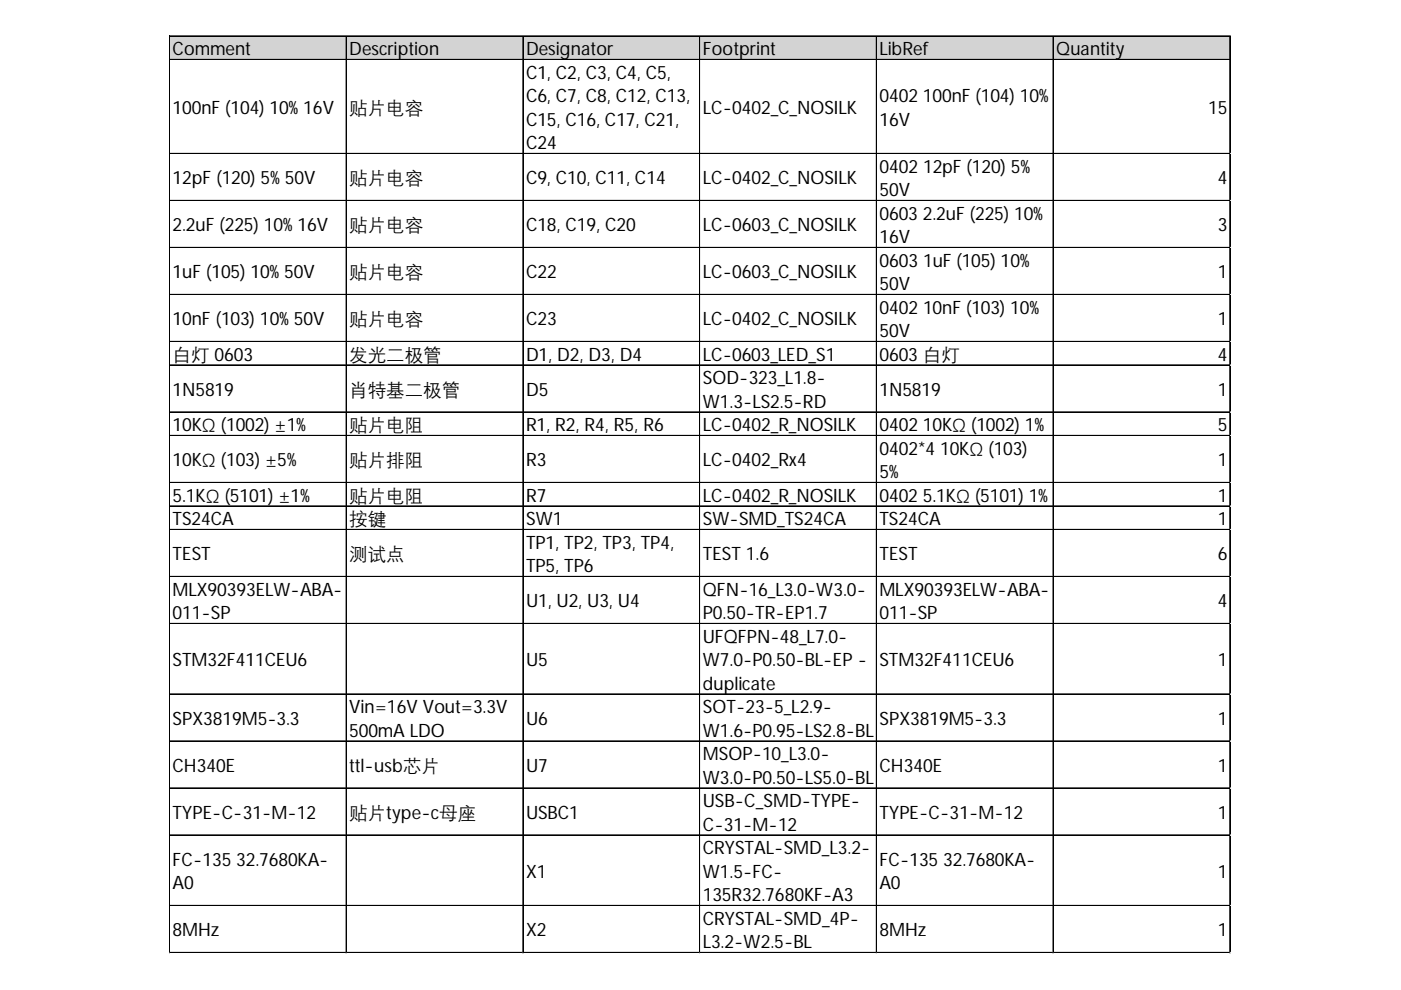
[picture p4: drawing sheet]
<svg xmlns="http://www.w3.org/2000/svg" width="297mm" height="210mm" viewBox="0 0 297 210" stroke-linecap="round" stroke-linejoin="round" font-family="sans-serif">
<defs><g id="words">
<g font-size="3.9">
<text x="36.6" y="11.7">Comment</text>
<text x="74.1" y="11.7">Description</text>
<text x="111.5" y="11.7">Designator</text>
<text x="149" y="11.7">Footprint</text>
<text x="186.5" y="11.7">LibRef</text>
<text x="223.9" y="11.7">Quantity</text>
<text x="111.5" y="16.7">C1, C2, C3, C4, C5,</text>
<text x="111.5" y="21.7">C6, C7, C8, C12, C13,</text>
<text x="186.5" y="21.7">0402 100nF (104) 10%</text>
<text x="36.6" y="24.1">100nF (104) 10%16V</text>
<text x="74.1" y="24.1">贴片电容</text>
<text x="111.5" y="26.7">C15, C16, C17, C21,</text>
<text x="149" y="24.1">LC-0402_C_NOSILK</text>
<text x="186.5" y="26.7">16V</text>
<text x="256.2" y="24.1">15</text>
<text x="111.5" y="31.6">C24</text>
<text x="36.6" y="39">12pF (120) 5%50V</text>
<text x="74.1" y="39">贴片电容</text>
<text x="111.5" y="39">C9, C10, C11, C14</text>
<text x="149" y="39">LC-0402_C_NOSILK</text>
<text x="186.5" y="36.6">0402 12pF (120) 5%</text>
<text x="186.5" y="41.6">50V</text>
<text x="258.2" y="39">4</text>
<text x="186.5" y="46.6">0603 2.2uF (225) 10%</text>
<text x="36.6" y="49">2.2uF (225) 10%16V</text>
<text x="74.1" y="49">贴片电容</text>
<text x="111.5" y="49">C18, C19, C20</text>
<text x="149" y="49">LC-0603_C_NOSILK</text>
<text x="186.5" y="51.6">16V</text>
<text x="258.2" y="49">3</text>
<text x="36.6" y="59">1uF (105) 10%50V</text>
<text x="74.1" y="59">贴片电容</text>
<text x="111.5" y="59">C22</text>
<text x="149" y="59">LC-0603_C_NOSILK</text>
<text x="186.5" y="56.6">0603 1uF (105) 10%</text>
<text x="258.2" y="59">1</text>
<text x="186.5" y="61.5">50V</text>
<text x="36.6" y="68.9">10nF (103) 10%50V</text>
<text x="74.1" y="68.9">贴片电容</text>
<text x="111.5" y="68.9">C23</text>
<text x="149" y="68.9">LC-0402_C_NOSILK</text>
<text x="186.5" y="66.5">0402 10nF (103) 10%</text>
<text x="186.5" y="71.5">50V</text>
<text x="258.2" y="68.9">1</text>
<text x="36.6" y="76.5">白灯 0603</text>
<text x="74.1" y="76.5">发光二极管</text>
<text x="111.5" y="76.5">D1, D2, D3, D4</text>
<text x="149" y="76.5">LC-0603_LED_S1</text>
<text x="186.5" y="76.5">0603 白灯</text>
<text x="258.2" y="76.5">4</text>
<text x="36.6" y="83.9">1N5819</text>
<text x="74.1" y="83.9">肖特基二极管</text>
<text x="111.5" y="83.9">D5</text>
<text x="149" y="81.5">SOD-323_L1.8-</text>
<text x="186.5" y="83.9">1N5819</text>
<text x="258.2" y="83.9">1</text>
<text x="149" y="86.4">W1.3-LS2.5-RD</text>
<text x="36.6" y="91.4">10KΩ (1002) ±1%</text>
<text x="74.1" y="91.4">贴片电阻</text>
<text x="111.5" y="91.4">R1, R2, R4, R5, R6</text>
<text x="149" y="91.4">LC-0402_R_NOSILK</text>
<text x="186.5" y="91.4">0402 10KΩ (1002) 1%</text>
<text x="258.2" y="91.4">5</text>
<text x="36.6" y="98.8">10KΩ (103) ±5%</text>
<text x="74.1" y="98.8">贴片排阻</text>
<text x="111.5" y="98.8">R3</text>
<text x="149" y="98.8">LC-0402_Rx4</text>
<text x="186.5" y="96.4">0402*4 10KΩ (103)</text>
<text x="186.5" y="101.4">5%</text>
<text x="258.2" y="98.8">1</text>
<text x="36.6" y="106.4">5.1KΩ (5101) ±1%</text>
<text x="74.1" y="106.4">贴片电阻</text>
<text x="111.5" y="106.4">R7</text>
<text x="149" y="106.4">LC-0402_R_NOSILK</text>
<text x="186.5" y="106.4">0402 5.1KΩ (5101) 1%</text>
<text x="258.2" y="106.4">1</text>
<text x="36.6" y="111.4">TS24CA</text>
<text x="74.1" y="111.4">按键</text>
<text x="111.5" y="111.4">SW1</text>
<text x="149" y="111.4">SW-SMD_TS24CA</text>
<text x="186.5" y="111.4">TS24CA</text>
<text x="258.2" y="111.4">1</text>
<text x="36.6" y="118.8">TEST</text>
<text x="74.1" y="118.8">测试点</text>
<text x="111.5" y="116.3">TP1, TP2, TP3, TP4,</text>
<text x="149" y="118.8">TEST 1.6</text>
<text x="186.5" y="118.8">TEST</text>
<text x="258.2" y="118.8">6</text>
<text x="111.5" y="121.3">TP5, TP6</text>
<text x="36.6" y="126.3">MLX90393ELW-ABA-</text>
<text x="36.6" y="131.3">011-SP</text>
<text x="111.5" y="128.7">U1, U2, U3, U4</text>
<text x="149" y="126.3">QFN-16_L3.0-W3.0-</text>
<text x="149" y="131.3">P0.50-TR-EP1.7</text>
<text x="186.5" y="126.3">MLX90393ELW-ABA-</text>
<text x="186.5" y="131.3">011-SP</text>
<text x="258.2" y="128.7">4</text>
<text x="149" y="136.3">UFQFPN-48_L7.0-</text>
<text x="36.6" y="141.3">STM32F411CEU6</text>
<text x="111.5" y="141.3">U5</text>
<text x="149" y="141.3">W7.0-P0.50-BL-EP -</text>
<text x="186.5" y="141.3">STM32F411CEU6</text>
<text x="258.2" y="141.3">1</text>
<text x="149" y="146.2">duplicate</text>
<text x="36.6" y="153.6">SPX3819M5-3.3</text>
<text x="74.1" y="151.2">Vin=16V Vout=3.3V</text>
<text x="111.5" y="153.6">U6</text>
<text x="149" y="151.2">SOT-23-5_L2.9-</text>
<text x="186.5" y="153.6">SPX3819M5-3.3</text>
<text x="258.2" y="153.6">1</text>
<text x="74.1" y="156.2">500mA LDO</text>
<text x="149" y="156.2">W1.6-P0.95-LS2.8-BL</text>
<text x="149" y="161.2">MSOP-10_L3.0-</text>
<text x="36.6" y="163.6">CH340E</text>
<text x="74.1" y="163.6">ttl-usb芯片</text>
<text x="111.5" y="163.6">U7</text>
<text x="149" y="166.2">W3.0-P0.50-LS5.0-BL</text>
<text x="186.5" y="163.6">CH340E</text>
<text x="258.2" y="163.6">1</text>
<text x="36.6" y="173.6">TYPE-C-31-M-12</text>
<text x="74.1" y="173.6">贴片type-c母座</text>
<text x="111.5" y="173.6">USBC1</text>
<text x="149" y="171.2">USB-C_SMD-TYPE-</text>
<text x="186.5" y="173.6">TYPE-C-31-M-12</text>
<text x="258.2" y="173.6">1</text>
<text x="149" y="176.1">C-31-M-12</text>
<text x="36.6" y="183.5">FC-135 32.7680KA-</text>
<text x="149" y="181.1">CRYSTAL-SMD_L3.2-</text>
<text x="186.5" y="183.5">FC-135 32.7680KA-</text>
<text x="36.6" y="188.5">A0</text>
<text x="111.5" y="186.1">X1</text>
<text x="149" y="186.1">W1.5-FC-</text>
<text x="149" y="191.1">135R32.7680KF-A3</text>
<text x="186.5" y="188.5">A0</text>
<text x="258.2" y="186.1">1</text>
<text x="149" y="196.1">CRYSTAL-SMD_4P-</text>
<text x="36.6" y="198.5">8MHz</text>
<text x="111.5" y="198.5">X2</text>
<text x="149" y="201">L3.2-W2.5-BL</text>
<text x="186.5" y="198.5">8MHz</text>
<text x="258.2" y="198.5">1</text>
</g>
</g></defs>
<path d="M36 7.7h224.9v5h-224.9z" fill="#d3d3d3"/>
<g fill="none" stroke="#000" stroke-width=".21">
<path d="M35.9 7.6v194.5M36 7.6v194.5M36 7.6h224.9M36 7.7h224.9M36 12.6h224.9M36 12.7h224.9M73.4 7.7v194.4M73.5 7.7v194.4M110.9 7.7v194.4M148.3 7.7v194.4M148.4 7.7v194.4M185.8 7.7v194.4"/>
<path d="M185.9 7.7v194.4M223.3 7.7v194.4M260.7 7.7v194.4M260.8 7.7v194.4M36 32.5h224.9M36 32.6h224.9M36 42.5h224.9M36 52.4h224.9M36 52.5h224.9M36 62.4h224.9M36 62.5h224.9M36 72.4h224.9"/>
<path d="M36 77.4h224.9M36 87.3h224.9M36 87.4h224.9M36 92.3h224.9M36 92.4h224.9M36 102.3h224.9M36 107.3h224.9M36 112.2h224.9M36 112.3h224.9M36 122.2h224.9M36 122.3h224.9M36 132.2h224.9"/>
<path d="M36 147.1h224.9M36 147.2h224.9M36 157.1h224.9M36 167h224.9M36 167.1h224.9M36 177h224.9M36 177.1h224.9M36 192h224.9M36 201.9h224.9M36 202h224.9"/>
</g>
<path d="M35.9 202.1h.1" fill="none" stroke="#d4d4d4" stroke-width=".21"/>
<path d="M35.9 202.1h.1z" fill="#d4d4d4"/>
<path d="M73.4 202.1h.1" fill="none" stroke="#d4d4d4" stroke-width=".21"/>
<path d="M73.4 202.1h.1z" fill="#d4d4d4"/>
<path d="M110.9 202.1h.1" fill="none" stroke="#d4d4d4" stroke-width=".21"/>
<path d="M110.9 202.1h.1z" fill="#d4d4d4"/>
<path d="M148.3 202.1h.1" fill="none" stroke="#d4d4d4" stroke-width=".21"/>
<path d="M148.3 202.1h.2z" fill="#d4d4d4"/>
<path d="M185.8 202.1h.1" fill="none" stroke="#d4d4d4" stroke-width=".21"/>
<path d="M185.8 202.1h.1z" fill="#d4d4d4"/>
<path d="M223.3 202.1h.1" fill="none" stroke="#d4d4d4" stroke-width=".21"/>
<path d="M223.3 202.1h.1z" fill="#d4d4d4"/>
<path d="M260.7 202.1h.1" fill="none" stroke="#d4d4d4" stroke-width=".21"/>
<path d="M260.7 202.1h.2z" fill="#d4d4d4"/>
<path d="M260.9 32.5h.1" fill="none" stroke="#d4d4d4" stroke-width=".21"/>
<path d="M260.9 32.5v.2z" fill="#d4d4d4"/>
<path d="M260.9 42.5h.1" fill="none" stroke="#d4d4d4" stroke-width=".21"/>
<path d="M260.9 42.5v.1z" fill="#d4d4d4"/>
<path d="M260.9 52.4h.1" fill="none" stroke="#d4d4d4" stroke-width=".21"/>
<path d="M260.9 52.4v.2z" fill="#d4d4d4"/>
<path d="M260.9 62.4h.1" fill="none" stroke="#d4d4d4" stroke-width=".21"/>
<path d="M260.9 62.4v.1z" fill="#d4d4d4"/>
<path d="M260.9 72.4h.1" fill="none" stroke="#d4d4d4" stroke-width=".21"/>
<path d="M260.9 72.4v.1z" fill="#d4d4d4"/>
<path d="M260.9 77.4h.1" fill="none" stroke="#d4d4d4" stroke-width=".21"/>
<path d="M260.9 77.4v.1z" fill="#d4d4d4"/>
<path d="M260.9 87.3h.1" fill="none" stroke="#d4d4d4" stroke-width=".21"/>
<path d="M260.9 87.3v.2z" fill="#d4d4d4"/>
<path d="M260.9 92.3h.1" fill="none" stroke="#d4d4d4" stroke-width=".21"/>
<path d="M260.9 92.3v.1z" fill="#d4d4d4"/>
<path d="M260.9 102.3h.1" fill="none" stroke="#d4d4d4" stroke-width=".21"/>
<path d="M260.9 102.3v.1z" fill="#d4d4d4"/>
<path d="M260.9 107.3h.1" fill="none" stroke="#d4d4d4" stroke-width=".21"/>
<path d="M260.9 107.3v.1z" fill="#d4d4d4"/>
<path d="M260.9 112.2h.1" fill="none" stroke="#d4d4d4" stroke-width=".21"/>
<path d="M260.9 112.2v.2z" fill="#d4d4d4"/>
<path d="M260.9 122.2h.1" fill="none" stroke="#d4d4d4" stroke-width=".21"/>
<path d="M260.9 122.2v.1z" fill="#d4d4d4"/>
<path d="M260.9 132.2h.1" fill="none" stroke="#d4d4d4" stroke-width=".21"/>
<path d="M260.9 132.2v.1z" fill="#d4d4d4"/>
<path d="M260.9 147.1h.1" fill="none" stroke="#d4d4d4" stroke-width=".21"/>
<path d="M260.9 147.1v.2z" fill="#d4d4d4"/>
<path d="M260.9 157.1h.1" fill="none" stroke="#d4d4d4" stroke-width=".21"/>
<path d="M260.9 157.1v.1z" fill="#d4d4d4"/>
<path d="M260.9 167h.1" fill="none" stroke="#d4d4d4" stroke-width=".21"/>
<path d="M260.9 167v.2z" fill="#d4d4d4"/>
<path d="M260.9 177h.1" fill="none" stroke="#d4d4d4" stroke-width=".21"/>
<path d="M260.9 177v.1z" fill="#d4d4d4"/>
<path d="M260.9 192h.1" fill="none" stroke="#d4d4d4" stroke-width=".21"/>
<path d="M260.9 192v.1z" fill="#d4d4d4"/>
<path d="M260.9 201.9h.1" fill="none" stroke="#d4d4d4" stroke-width=".21"/>
<path d="M260.9 201.9v.2z" fill="#d4d4d4"/>
<use href="#words"/>
</svg>
